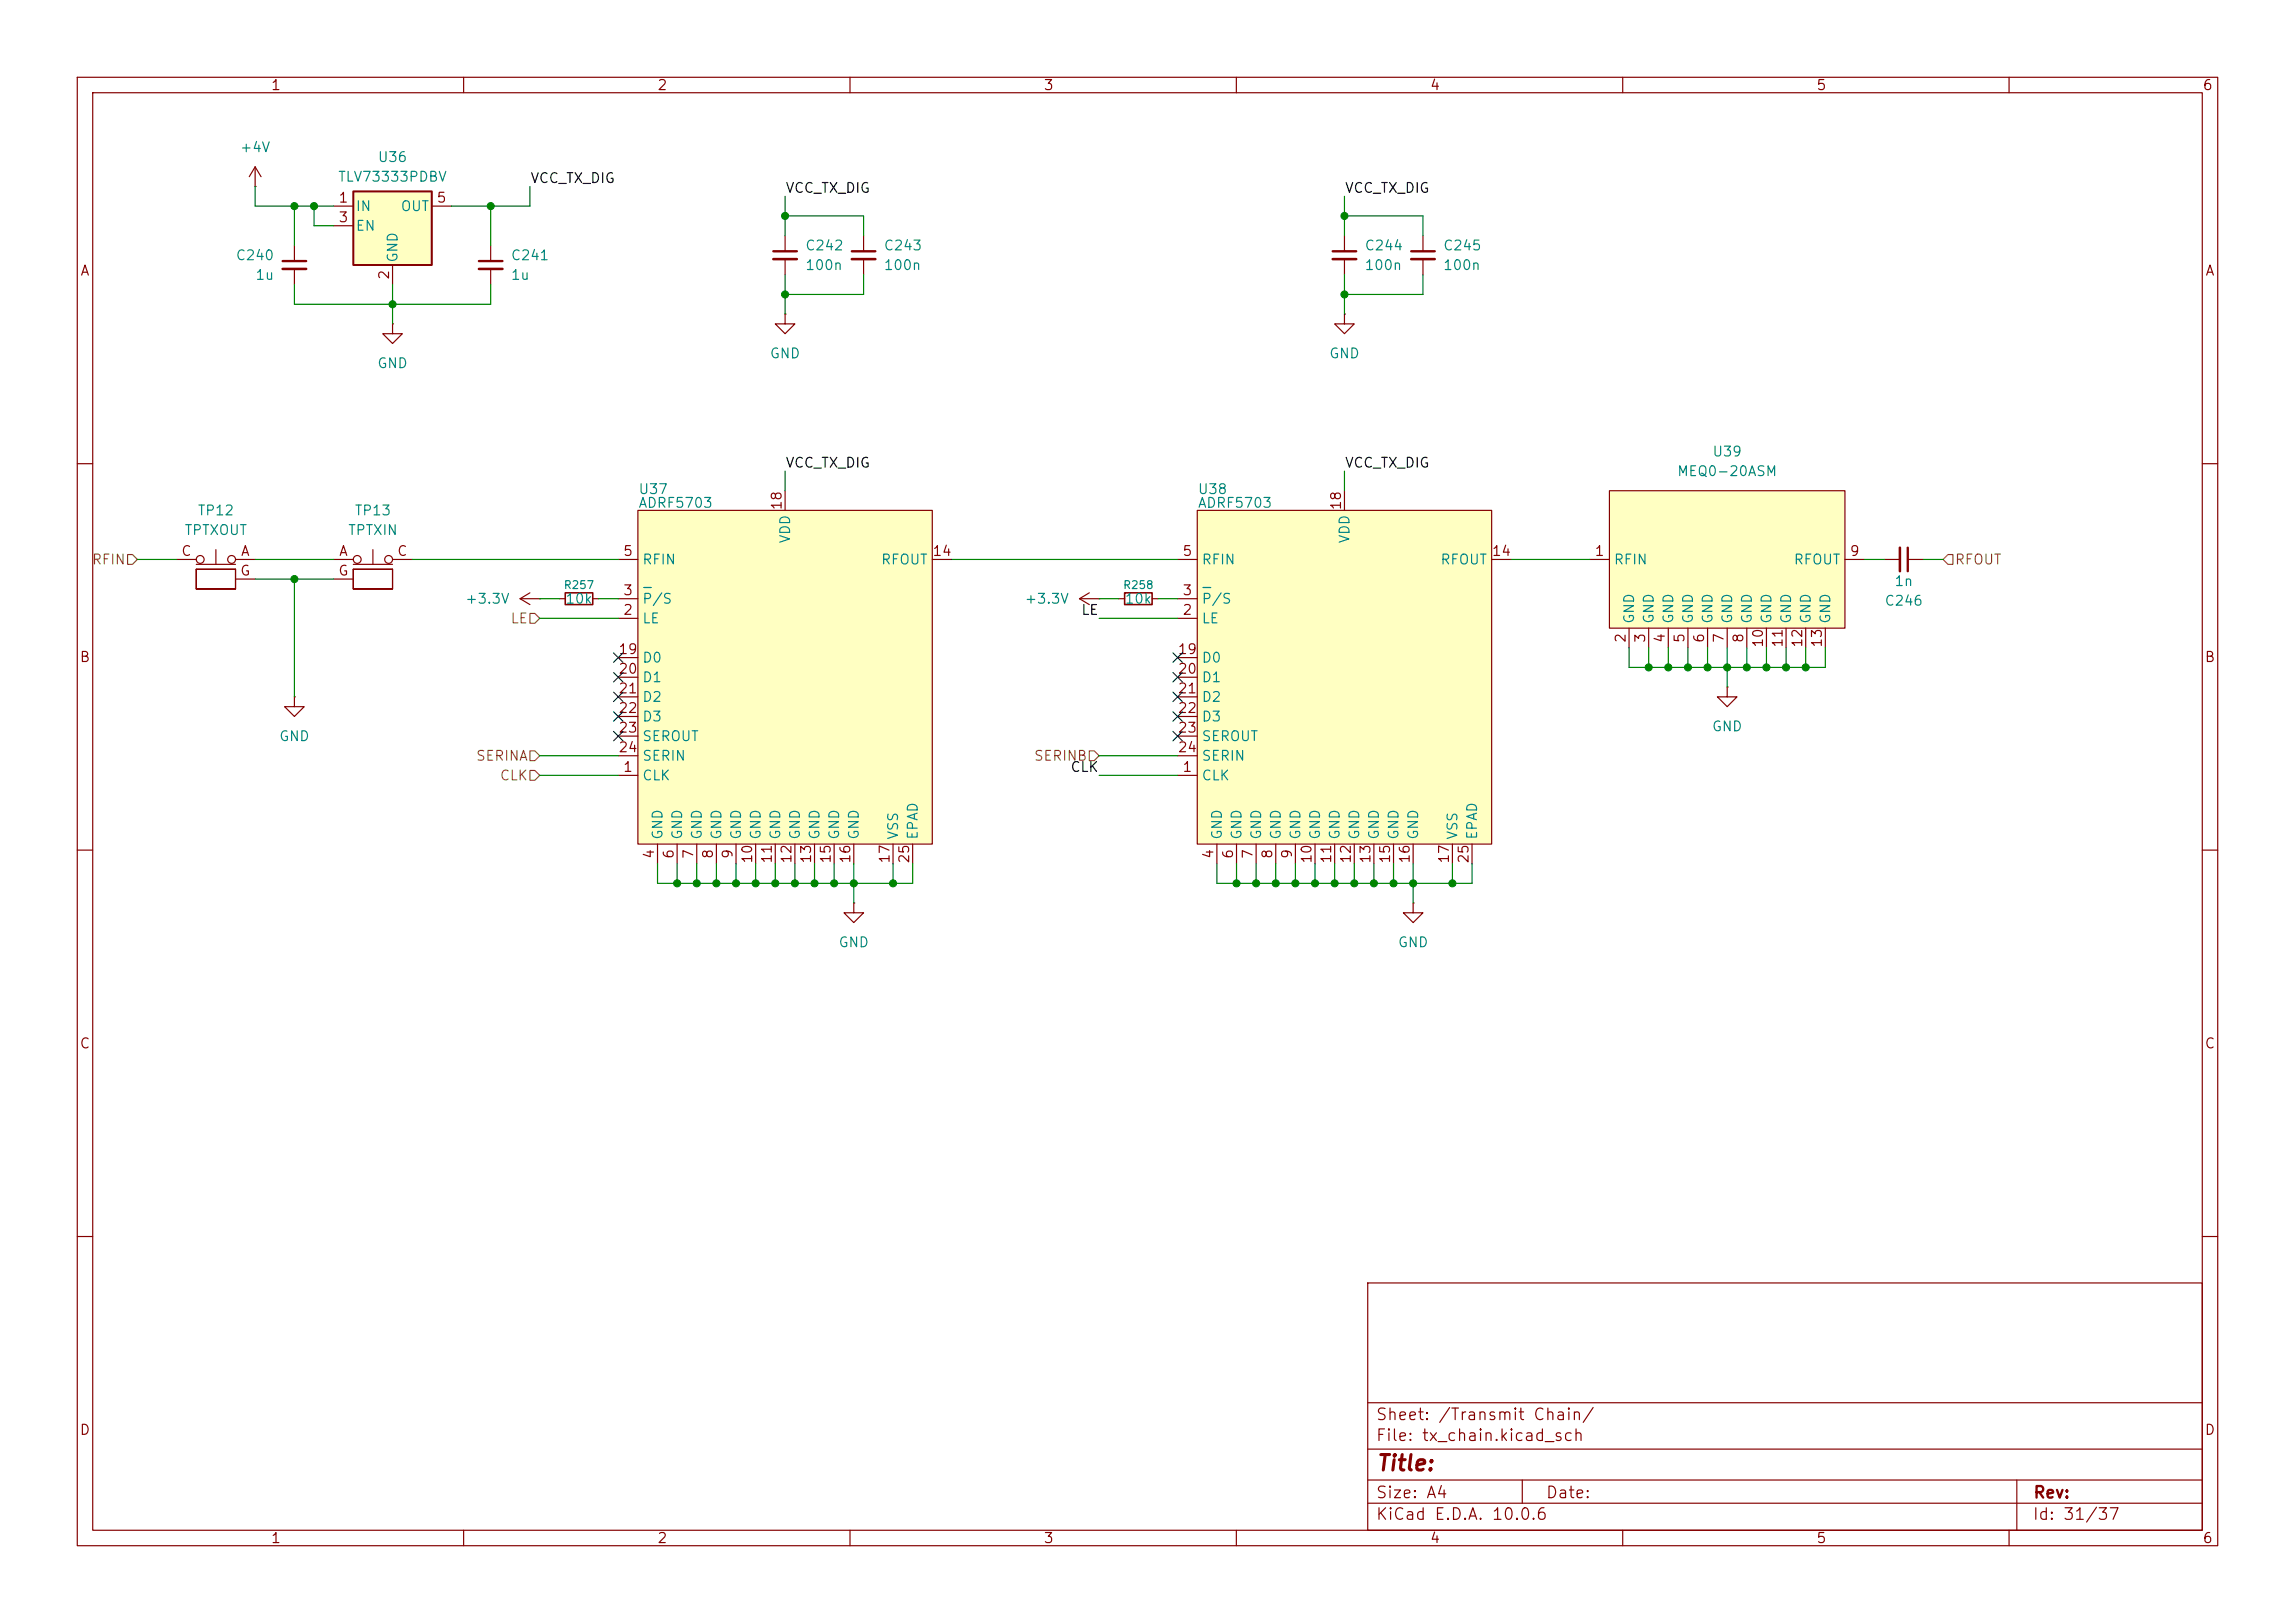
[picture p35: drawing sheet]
<svg xmlns="http://www.w3.org/2000/svg" width="297mm" height="210mm" viewBox="0 0 297 210" stroke-linecap="round" stroke-linejoin="round" font-family="sans-serif">
<defs><g id="words">
<text font-size="2" fill="#840000" x="178" y="190.8">Title:</text>
<g font-size="1.5" fill="#840000">
<text x="178" y="184.1">Sheet: /Transmit Chain/</text>
<text x="178" y="186.8">File: tx_chain.kicad_sch</text>
<text x="178" y="197">KiCad E.D.A. 10.0.6</text>
<text x="178" y="194.2">Size: A4</text>
<text x="200" y="194.2">Date:</text>
<text x="263" y="197">Id: 31/37</text>
<text x="263" y="194.2">Rev:</text>
</g>
<g font-size="1.3" fill="#840000">
<text x="35" y="12">1</text>
<text x="85" y="12">2</text>
<text x="135" y="12">3</text>
<text x="185" y="12">4</text>
<text x="235" y="12">5</text>
<text x="285" y="12">6</text>
<text x="43.7" y="26.5">1</text>
<text x="43.7" y="29.1">3</text>
<text x="56.4" y="26.5">5</text>
<text x="10.3" y="36">A</text>
<text x="285.3" y="36">A</text>
<text x="50.7" y="36.3" transform="rotate(-90 50.7 36.3)">2</text>
<text x="101.5" y="66.1" transform="rotate(-90 101.5 66.1)">18</text>
<text x="173.9" y="66.1" transform="rotate(-90 173.9 66.1)">18</text>
<text x="23.4" y="72.3">C</text>
<text x="31" y="74.8">G</text>
<text x="31.1" y="72.3">A</text>
<text x="43.7" y="74.8">G</text>
<text x="43.8" y="72.3">A</text>
<text x="51.3" y="72.3">C</text>
<text x="80.5" y="77.3">3</text>
<text x="80.5" y="72.3">5</text>
<text x="120.6" y="72.3">14</text>
<text x="152.9" y="77.3">3</text>
<text x="152.9" y="72.3">5</text>
<text x="193" y="72.3">14</text>
<text x="206.3" y="72.3">1</text>
<text x="239.3" y="72.3">9</text>
<text x="80.5" y="79.9">2</text>
<text x="152.9" y="79.9">2</text>
<text x="210.7" y="83.3" transform="rotate(-90 210.7 83.3)">2</text>
<text x="213.2" y="83.3" transform="rotate(-90 213.2 83.3)">3</text>
<text x="215.8" y="83.3" transform="rotate(-90 215.8 83.3)">4</text>
<text x="218.3" y="83.3" transform="rotate(-90 218.3 83.3)">5</text>
<text x="220.8" y="83.3" transform="rotate(-90 220.8 83.3)">6</text>
<text x="223.4" y="83.3" transform="rotate(-90 223.4 83.3)">7</text>
<text x="225.9" y="83.3" transform="rotate(-90 225.9 83.3)">8</text>
<text x="228.5" y="83.9" transform="rotate(-90 228.5 83.9)">10</text>
<text x="231" y="83.9" transform="rotate(-90 231 83.9)">11</text>
<text x="233.5" y="83.9" transform="rotate(-90 233.5 83.9)">12</text>
<text x="236.1" y="83.9" transform="rotate(-90 236.1 83.9)">13</text>
<text x="10.2" y="86">B</text>
<text x="79.9" y="85">19</text>
<text x="79.9" y="87.5">20</text>
<text x="152.3" y="85">19</text>
<text x="152.3" y="87.5">20</text>
<text x="285.2" y="86">B</text>
<text x="79.9" y="90">21</text>
<text x="79.9" y="92.6">22</text>
<text x="79.9" y="95.1">23</text>
<text x="152.3" y="90">21</text>
<text x="152.3" y="92.6">22</text>
<text x="152.3" y="95.1">23</text>
<text x="79.9" y="97.7">24</text>
<text x="80.5" y="100.2">1</text>
<text x="152.3" y="97.7">24</text>
<text x="152.9" y="100.2">1</text>
<text x="85" y="111.2" transform="rotate(-90 85 111.2)">4</text>
<text x="87.5" y="111.2" transform="rotate(-90 87.5 111.2)">6</text>
<text x="90" y="111.2" transform="rotate(-90 90 111.2)">7</text>
<text x="92.6" y="111.2" transform="rotate(-90 92.6 111.2)">8</text>
<text x="95.1" y="111.2" transform="rotate(-90 95.1 111.2)">9</text>
<text x="97.7" y="111.8" transform="rotate(-90 97.7 111.8)">10</text>
<text x="100.2" y="111.8" transform="rotate(-90 100.2 111.8)">11</text>
<text x="102.7" y="111.8" transform="rotate(-90 102.7 111.8)">12</text>
<text x="105.3" y="111.8" transform="rotate(-90 105.3 111.8)">13</text>
<text x="107.8" y="111.8" transform="rotate(-90 107.8 111.8)">15</text>
<text x="110.4" y="111.8" transform="rotate(-90 110.4 111.8)">16</text>
<text x="115.4" y="111.8" transform="rotate(-90 115.4 111.8)">17</text>
<text x="118" y="111.8" transform="rotate(-90 118 111.8)">25</text>
<text x="157.3" y="111.2" transform="rotate(-90 157.3 111.2)">4</text>
<text x="159.9" y="111.2" transform="rotate(-90 159.9 111.2)">6</text>
<text x="162.4" y="111.2" transform="rotate(-90 162.4 111.2)">7</text>
<text x="165" y="111.2" transform="rotate(-90 165 111.2)">8</text>
<text x="167.5" y="111.2" transform="rotate(-90 167.5 111.2)">9</text>
<text x="170" y="111.8" transform="rotate(-90 170 111.8)">10</text>
<text x="172.6" y="111.8" transform="rotate(-90 172.6 111.8)">11</text>
<text x="175.1" y="111.8" transform="rotate(-90 175.1 111.8)">12</text>
<text x="177.7" y="111.8" transform="rotate(-90 177.7 111.8)">13</text>
<text x="180.2" y="111.8" transform="rotate(-90 180.2 111.8)">15</text>
<text x="182.7" y="111.8" transform="rotate(-90 182.7 111.8)">16</text>
<text x="187.8" y="111.8" transform="rotate(-90 187.8 111.8)">17</text>
<text x="190.4" y="111.8" transform="rotate(-90 190.4 111.8)">25</text>
<text x="10.2" y="136">C</text>
<text x="285.2" y="136">C</text>
<text x="10.2" y="186">D</text>
<text x="285.2" y="186">D</text>
<text x="35" y="200">1</text>
<text x="85" y="200">2</text>
<text x="135" y="200">3</text>
<text x="185" y="200">4</text>
<text x="235" y="200">5</text>
<text x="285" y="200">6</text>
</g>
<g font-size="1.3" fill="#008484">
<text x="31" y="20">+4V</text>
<text x="43.7" y="23.8">TLV73333PDBV</text>
<text x="48.8" y="21.3">U36</text>
<text x="45.9" y="27.6">IN</text>
<text x="51.8" y="27.6">OUT</text>
<text x="30.4" y="34">C240</text>
<text x="45.9" y="30.2">EN</text>
<text x="51.8" y="34.1" transform="rotate(-90 51.8 34.1)">GND</text>
<text x="66" y="34">C241</text>
<text x="104.1" y="32.7">C242</text>
<text x="104.1" y="35.3">100n</text>
<text x="114.3" y="32.7">C243</text>
<text x="114.3" y="35.3">100n</text>
<text x="176.5" y="32.7">C244</text>
<text x="176.5" y="35.3">100n</text>
<text x="186.7" y="32.7">C245</text>
<text x="186.7" y="35.3">100n</text>
<text x="33" y="36.5">1u</text>
<text x="66" y="36.5">1u</text>
<text x="48.7" y="48">GND</text>
<text x="99.5" y="46.7">GND</text>
<text x="171.9" y="46.7">GND</text>
<text x="221.5" y="59.4">U39</text>
<text x="82.5" y="64.2">U37</text>
<text x="154.9" y="64.2">U38</text>
<text x="217" y="61.9">MEQ0-20ASM</text>
<text x="23.8" y="69.5">TPTXOUT</text>
<text x="25.5" y="67">TP12</text>
<text x="45" y="69.5">TPTXIN</text>
<text x="45.8" y="67">TP13</text>
<text x="82.5" y="66">ADRF5703</text>
<text x="102.6" y="70.4" transform="rotate(-90 102.6 70.4)">VDD</text>
<text x="154.9" y="66">ADRF5703</text>
<text x="175" y="70.4" transform="rotate(-90 175 70.4)">VDD</text>
<text x="83" y="73.4">RFIN</text>
<text x="113.9" y="73.4">RFOUT</text>
<text x="155.4" y="73.4">RFIN</text>
<text x="186.3" y="73.4">RFOUT</text>
<text x="208.8" y="73.4">RFIN</text>
<text x="232" y="73.4">RFOUT</text>
<text x="245.1" y="76.1">1n</text>
<text x="60.1" y="78.4">+3.3V</text>
<text x="73.1" y="78.4">10k</text>
<text x="83" y="81">LE</text>
<text x="83" y="78.4">P/S</text>
<text x="132.5" y="78.4">+3.3V</text>
<text x="145.5" y="78.4">10k</text>
<text x="155.4" y="81">LE</text>
<text x="155.4" y="78.4">P/S</text>
<text x="211.8" y="80.8" transform="rotate(-90 211.8 80.8)">GND</text>
<text x="214.3" y="80.8" transform="rotate(-90 214.3 80.8)">GND</text>
<text x="216.9" y="80.8" transform="rotate(-90 216.9 80.8)">GND</text>
<text x="219.4" y="80.8" transform="rotate(-90 219.4 80.8)">GND</text>
<text x="221.9" y="80.8" transform="rotate(-90 221.9 80.8)">GND</text>
<text x="224.5" y="80.8" transform="rotate(-90 224.5 80.8)">GND</text>
<text x="227" y="80.8" transform="rotate(-90 227 80.8)">GND</text>
<text x="229.6" y="80.8" transform="rotate(-90 229.6 80.8)">GND</text>
<text x="232.1" y="80.8" transform="rotate(-90 232.1 80.8)">GND</text>
<text x="234.6" y="80.8" transform="rotate(-90 234.6 80.8)">GND</text>
<text x="237.2" y="80.8" transform="rotate(-90 237.2 80.8)">GND</text>
<text x="243.8" y="78.7">C246</text>
<text x="83" y="86.1">D0</text>
<text x="83" y="88.6">D1</text>
<text x="155.4" y="86.1">D0</text>
<text x="155.4" y="88.6">D1</text>
<text x="83" y="91.1">D2</text>
<text x="83" y="93.7">D3</text>
<text x="155.4" y="91.1">D2</text>
<text x="155.4" y="93.7">D3</text>
<text x="221.5" y="94.9">GND</text>
<text x="36" y="96.2">GND</text>
<text x="83" y="101.3">CLK</text>
<text x="83" y="96.2">SEROUT</text>
<text x="83" y="98.8">SERIN</text>
<text x="155.4" y="101.3">CLK</text>
<text x="155.4" y="96.2">SEROUT</text>
<text x="155.4" y="98.8">SERIN</text>
<text x="86.1" y="108.7" transform="rotate(-90 86.1 108.7)">GND</text>
<text x="88.6" y="108.7" transform="rotate(-90 88.6 108.7)">GND</text>
<text x="91.1" y="108.7" transform="rotate(-90 91.1 108.7)">GND</text>
<text x="93.7" y="108.7" transform="rotate(-90 93.7 108.7)">GND</text>
<text x="96.2" y="108.7" transform="rotate(-90 96.2 108.7)">GND</text>
<text x="98.8" y="108.7" transform="rotate(-90 98.8 108.7)">GND</text>
<text x="101.3" y="108.7" transform="rotate(-90 101.3 108.7)">GND</text>
<text x="103.8" y="108.7" transform="rotate(-90 103.8 108.7)">GND</text>
<text x="106.4" y="108.7" transform="rotate(-90 106.4 108.7)">GND</text>
<text x="108.9" y="108.7" transform="rotate(-90 108.9 108.7)">GND</text>
<text x="111.5" y="108.7" transform="rotate(-90 111.5 108.7)">GND</text>
<text x="116.5" y="108.7" transform="rotate(-90 116.5 108.7)">VSS</text>
<text x="119.1" y="108.7" transform="rotate(-90 119.1 108.7)">EPAD</text>
<text x="158.4" y="108.7" transform="rotate(-90 158.4 108.7)">GND</text>
<text x="161" y="108.7" transform="rotate(-90 161 108.7)">GND</text>
<text x="163.5" y="108.7" transform="rotate(-90 163.5 108.7)">GND</text>
<text x="166.1" y="108.7" transform="rotate(-90 166.1 108.7)">GND</text>
<text x="168.6" y="108.7" transform="rotate(-90 168.6 108.7)">GND</text>
<text x="171.1" y="108.7" transform="rotate(-90 171.1 108.7)">GND</text>
<text x="173.7" y="108.7" transform="rotate(-90 173.7 108.7)">GND</text>
<text x="176.2" y="108.7" transform="rotate(-90 176.2 108.7)">GND</text>
<text x="178.8" y="108.7" transform="rotate(-90 178.8 108.7)">GND</text>
<text x="181.3" y="108.7" transform="rotate(-90 181.3 108.7)">GND</text>
<text x="183.8" y="108.7" transform="rotate(-90 183.8 108.7)">GND</text>
<text x="188.9" y="108.7" transform="rotate(-90 188.9 108.7)">VSS</text>
<text x="191.5" y="108.7" transform="rotate(-90 191.5 108.7)">EPAD</text>
<text x="108.4" y="122.9">GND</text>
<text x="180.8" y="122.9">GND</text>
</g>
<g font-size="1.3">
<text x="68.6" y="24">VCC_TX_DIG</text>
<text x="101.6" y="25.3">VCC_TX_DIG</text>
<text x="174" y="25.3">VCC_TX_DIG</text>
<text x="101.6" y="60.8">VCC_TX_DIG</text>
<text x="174" y="60.8">VCC_TX_DIG</text>
<text x="139.8" y="79.9">LE</text>
<text x="138.4" y="100.2">CLK</text>
</g>
<g font-size="1.3" fill="#848400">
<text x="11.8" y="73.4">RFIN</text>
<text x="252.9" y="73.4">RFOUT</text>
<text x="66" y="81">LE</text>
<text x="61.5" y="98.8">SERINA</text>
<text x="64.6" y="101.3">CLK</text>
<text x="133.7" y="98.8">SERINB</text>
</g>
<g font-size="1" fill="#008484">
<text x="72.9" y="76.5">R257</text>
<text x="145.3" y="76.5">R258</text>
</g>
</g></defs>
<g fill="none" stroke="#840000" stroke-width=".15">
<path d="M10 10h277v190h-277zM12 12h273v186h-273zM60 10v2M110 10v2M160 10v2M210 10v2M260 10v2M10 60h2M285 60h2M10 110h2M285 110h2M10 160h2"/>
<path d="M177 166h108v32h-108zM285 160h2M60 198v2M110 198v2M160 198v2M177 194.5h108M177 191.5h108M177 187.5h108M177 181.5h108M197 191.5v3M210 198v2M260 198v2"/>
<path d="M261 191.5v6.5"/>
</g>
<path d="M82.5 66h38.1v43.2h-38.1z" fill="#ffffc2"/>
<g fill="none" stroke="#840000" stroke-width=".15">
<path d="M43.2 72.4h2.5M43.2 74.9h2.5M45.7 76.2h5.1zM45.7 73.7h5.1zM45.7 73.7v2.5zM45.7 73h5.1M48.3 71.1v1.9M50.8 73.7v2.5zM50.8 72.4h2.5M80 77.5h2.5M80 72.4h2.5M82.5 66h38.1v43.2h-38.1z"/>
<path d="M101.6 63.5v2.5M120.6 72.4h2.6M80 80h2.5M80 85.1h2.5M80 87.6h2.5M80 90.2h2.5M80 92.7h2.5M80 95.3h2.5M80 97.8h2.5M80 100.3h2.5M85.1 109.2v2.6M87.6 109.2v2.6"/>
<path d="M90.2 109.2v2.6M92.7 109.2v2.6M95.2 109.2v2.6M97.8 109.2v2.6M100.3 109.2v2.6M102.9 109.2v2.6M105.4 109.2v2.6M107.9 109.2v2.6M110.5 109.2v2.6M115.6 109.2v2.6M118.1 109.2v2.6"/>
<circle cx="46.2" cy="72.4" r=".51"/>
<circle cx="50.3" cy="72.4" r=".51"/>
</g>
<path d="M83.3 76h1" fill="none" stroke="#008484" stroke-width=".15"/>
<path d="M154.9 66h38.1v43.2h-38.1z" fill="#ffffc2"/>
<g fill="none" stroke="#840000" stroke-width=".15">
<path d="M50.8 41.9v1.3h1.3l-1.3 1.3-1.3-1.3h1.3M50.8 41.9h.1M174 40.6v1.3h1.3l-1.3 1.3-1.3-1.3h1.3M174 40.6h.1M22.9 72.4h2.5M25.4 73.7v2.5zM25.4 76.2h5.1zM25.4 73.7h5.1zM25.4 73h5.1M27.9 71.1v1.9M30.5 73.7v2.5zM30.5 72.4h2.5"/>
<path d="M30.5 74.9h2.5M67.3 77.5h2.5M67.3 77.5l1.3 .7M68.6 76.7l-1.3 .8M69.8 77.5h.1M72.4 77.5h.8M76.7 77.5h.8M152.4 77.5h2.5M152.4 72.4h2.5M154.9 66h38.1v43.2h-38.1zM174 63.5v2.5M193 72.4h2.6"/>
<path d="M243.8 72.4h2.1M246.9 72.4h2M152.4 80h2.5M152.4 85.1h2.5M152.4 87.6h2.5M152.4 90.2h2.5M152.4 92.7h2.5M152.4 95.3h2.5M152.4 97.8h2.5M152.4 100.3h2.5M157.5 109.2v2.6M160 109.2v2.6"/>
<path d="M162.6 109.2v2.6M165.1 109.2v2.6M167.6 109.2v2.6M170.2 109.2v2.6M172.7 109.2v2.6M175.3 109.2v2.6M177.8 109.2v2.6M180.3 109.2v2.6M182.9 109.2v2.6M188 109.2v2.6M190.5 109.2v2.6"/>
<circle cx="25.9" cy="72.4" r=".51"/>
<circle cx="30" cy="72.4" r=".51"/>
</g>
<path d="M155.7 76h1" fill="none" stroke="#008484" stroke-width=".15"/>
<path d="M73.2 76.7h3.5v1.5h-3.5z" fill="none" stroke="#840000" stroke-width=".2"/>
<path d="M246.9 70.9v3" fill="none" stroke="#840000" stroke-width=".3"/>
<path d="M245.9 70.9v3" fill="none" stroke="#840000" stroke-width=".33"/>
<path d="M208.3 63.5h30.5v17.8h-30.5z" fill="#ffffc2"/>
<g fill="none" stroke="#840000" stroke-width=".15">
<path d="M33 24.1h.1M33 21.6l-.7 1.3M33 21.6l.8 1.3M33 21.6v2.5M38.1 31.8v2M38.1 34.8v2M101.6 30.5v2M101.6 33.5v2.1M111.8 30.5v2M111.8 33.5v2.1M174 30.5v2M174 33.5v2.1"/>
<path d="M184.1 30.5v2M184.1 33.5v2.1M101.6 40.6v1.3h1.3l-1.3 1.3-1.3-1.3h1.3M101.6 40.6h.1M205.7 72.4h2.6M208.3 63.5h30.5v17.8h-30.5zM238.8 72.4h2.5M38.1 90.2v1.2h1.3l-1.3 1.3-1.3-1.3h1.3M38.1 90.2h.1M210.8 81.3v2.5M213.4 81.3v2.5M215.9 81.3v2.5"/>
<path d="M218.4 81.3v2.5M221 81.3v2.5M223.5 88.9v1.3h1.3l-1.3 1.2-1.3-1.2h1.3M223.5 88.9h.1M223.5 81.3v2.5M226.1 81.3v2.5M228.6 81.3v2.5M231.1 81.3v2.5M233.7 81.3v2.5M236.2 81.3v2.5"/>
</g>
<path d="M36.6 33.8h3M100.1 32.5h3M110.2 32.5h3.1M172.5 32.5h3M182.6 32.5h3.1" fill="none" stroke="#840000" stroke-width=".3"/>
<path d="M36.6 34.8h3M100.1 33.5h3M110.2 33.5h3.1M172.5 33.5h3M182.6 33.5h3.1" fill="none" stroke="#840000" stroke-width=".33"/>
<path d="M45.7 24.8h10.2v9.5h-10.2z" fill="#ffffc2"/>
<path d="M45.7 24.8h10.2v9.5h-10.2z" fill="none" stroke="#840000" stroke-width=".25"/>
<g fill="none" stroke="#840000" stroke-width=".15">
<path d="M43.2 26.7h2.5M43.2 29.2h2.5M50.8 34.3v2.5M55.9 26.7h2.5M63.5 31.8v2M63.5 34.8v2M139.7 77.5h2.5M139.7 77.5l1.3 .7M141 76.7l-1.3 .8M142.2 77.5h.1M144.8 77.5h.7M149.1 77.5h.8"/>
<path d="M110.5 116.8v1.3h1.3l-1.3 1.3-1.3-1.3h1.3M110.5 116.8h.1M182.9 116.8v1.3h1.2l-1.2 1.3-1.3-1.3h1.3M182.9 116.8h.1"/>
</g>
<path d="M62 33.8h3" fill="none" stroke="#840000" stroke-width=".3"/>
<path d="M62 34.8h3" fill="none" stroke="#840000" stroke-width=".33"/>
<path d="M145.5 76.7h3.6v1.5h-3.6z" fill="none" stroke="#840000" stroke-width=".2"/>
<path d="M16.5 71.8h.6l.7 .6-.7 .6h-.6zM68.6 79.4h.6l.6 .6-.6 .6h-.6zM252.1 71.8h.6v1.2h-.6l-.6-.6zM68.6 97.2h.6l.6 .6-.6 .6h-.6zM68.6 99.7h.6l.6 .6-.6 .7h-.6zM141 97.2h.6l.6 .6-.6 .6h-.6z" fill="none" stroke="#848400" stroke-width=".15"/>
<g fill="none" stroke="#008400" stroke-width=".15">
<path d="M33 24.1v2.6h10.2M38.1 36.8v2.6h25.4v-2.6M38.1 26.7v5.1M40.6 26.7v2.5h2.6M50.8 36.8v5.1M63.5 26.7v5.1M68.6 24.1v2.6h-10.2M101.6 25.4v5.1M101.6 35.6v5M101.6 27.9h10.2v2.6M111.8 35.6v2.5h-10.2M174 25.4v5.1"/>
<path d="M174 35.6v5M174 27.9h10.1v2.6M184.1 35.6v2.5h-10.1M17.8 72.4h5.1M33 72.4h10.2M33 74.9h10.2M38.1 74.9v15.3M53.3 72.4h26.7M69.8 77.5h2.6M77.5 77.5h2.5M101.6 61v2.5M123.2 72.4h29.2"/>
<path d="M142.2 77.5h2.6M149.9 77.5h2.5M174 61v2.5M195.6 72.4h10.1M241.3 72.4h2.5M248.9 72.4h2.6M69.8 80h10.2M69.8 97.8h10.2M142.2 80h10.2M142.2 97.8h10.2M210.8 83.8v2.6h25.4v-2.6M213.4 83.8v2.6"/>
<path d="M215.9 83.8v2.6M218.4 83.8v2.6M221 83.8v2.6M223.5 83.8v5.1M226.1 83.8v2.6M228.6 83.8v2.6M231.1 83.8v2.6M233.7 83.8v2.6M69.8 100.3h10.2M85.1 111.8v2.5h33v-2.5M87.6 111.8v2.5M90.2 111.8v2.5"/>
<path d="M92.7 111.8v2.5M95.2 111.8v2.5M97.8 111.8v2.5M100.3 111.8v2.5M102.9 111.8v2.5M105.4 111.8v2.5M107.9 111.8v2.5M110.5 111.8v5M115.6 111.8v2.5M142.2 100.3h10.2M157.5 111.8v2.5h33v-2.5M160 111.8v2.5"/>
<path d="M162.6 111.8v2.5M165.1 111.8v2.5M167.6 111.8v2.5M170.2 111.8v2.5M172.7 111.8v2.5M175.3 111.8v2.5M177.8 111.8v2.5M180.3 111.8v2.5M182.9 111.8v5M188 111.8v2.5"/>
</g>
<g fill="none" stroke="#000084" stroke-width=".15">
<path d="M79.4 87l1.2 1.2M79.4 84.5l1.2 1.2M79.4 94.6l1.2 1.3M79.4 92.1l1.2 1.2M79.4 89.6l1.2 1.2M80.6 87l-1.2 1.2M80.6 84.5l-1.2 1.2M80.6 94.6l-1.2 1.3M80.6 92.1l-1.2 1.2M80.6 89.6l-1.2 1.2M151.8 92.1l1.2 1.2M151.8 89.6l1.2 1.2"/>
<path d="M151.8 87l1.2 1.2M151.8 84.5l1.2 1.2M151.8 94.6l1.2 1.3M153 92.1l-1.2 1.2M153 89.6l-1.2 1.2M153 87l-1.2 1.2M153 84.5l-1.2 1.2M153 94.6l-1.2 1.3"/>
</g>
<g fill="#008400" stroke="#008400" stroke-width=".13">
<circle cx="218.4" cy="86.4" r=".46"/>
<circle cx="215.9" cy="86.4" r=".46"/>
<circle cx="213.4" cy="86.4" r=".46"/>
<circle cx="188" cy="114.3" r=".46"/>
<circle cx="174" cy="27.9" r=".46"/>
<circle cx="174" cy="38.1" r=".46"/>
<circle cx="100.3" cy="114.3" r=".46"/>
<circle cx="102.9" cy="114.3" r=".46"/>
<circle cx="107.9" cy="114.3" r=".46"/>
<circle cx="110.5" cy="114.3" r=".46"/>
<circle cx="97.8" cy="114.3" r=".46"/>
<circle cx="95.2" cy="114.3" r=".46"/>
<circle cx="115.6" cy="114.3" r=".46"/>
<circle cx="105.4" cy="114.3" r=".46"/>
<circle cx="90.2" cy="114.3" r=".46"/>
<circle cx="92.7" cy="114.3" r=".46"/>
<circle cx="87.6" cy="114.3" r=".46"/>
<circle cx="170.2" cy="114.3" r=".46"/>
<circle cx="160" cy="114.3" r=".46"/>
<circle cx="162.6" cy="114.3" r=".46"/>
<circle cx="177.8" cy="114.3" r=".46"/>
<circle cx="180.3" cy="114.3" r=".46"/>
<circle cx="165.1" cy="114.3" r=".46"/>
<circle cx="167.6" cy="114.3" r=".46"/>
<circle cx="175.3" cy="114.3" r=".46"/>
<circle cx="172.7" cy="114.3" r=".46"/>
<circle cx="182.9" cy="114.3" r=".46"/>
<circle cx="63.5" cy="26.7" r=".46"/>
<circle cx="101.6" cy="27.9" r=".46"/>
<circle cx="101.6" cy="38.1" r=".46"/>
<circle cx="40.6" cy="26.7" r=".46"/>
<circle cx="38.1" cy="26.7" r=".46"/>
<circle cx="226.1" cy="86.4" r=".46"/>
<circle cx="221" cy="86.4" r=".46"/>
<circle cx="223.5" cy="86.4" r=".46"/>
<circle cx="231.1" cy="86.4" r=".46"/>
<circle cx="233.7" cy="86.4" r=".46"/>
<circle cx="228.6" cy="86.4" r=".46"/>
<circle cx="50.8" cy="39.4" r=".46"/>
<circle cx="38.1" cy="74.9" r=".46"/>
</g>
<use href="#words"/>
</svg>
